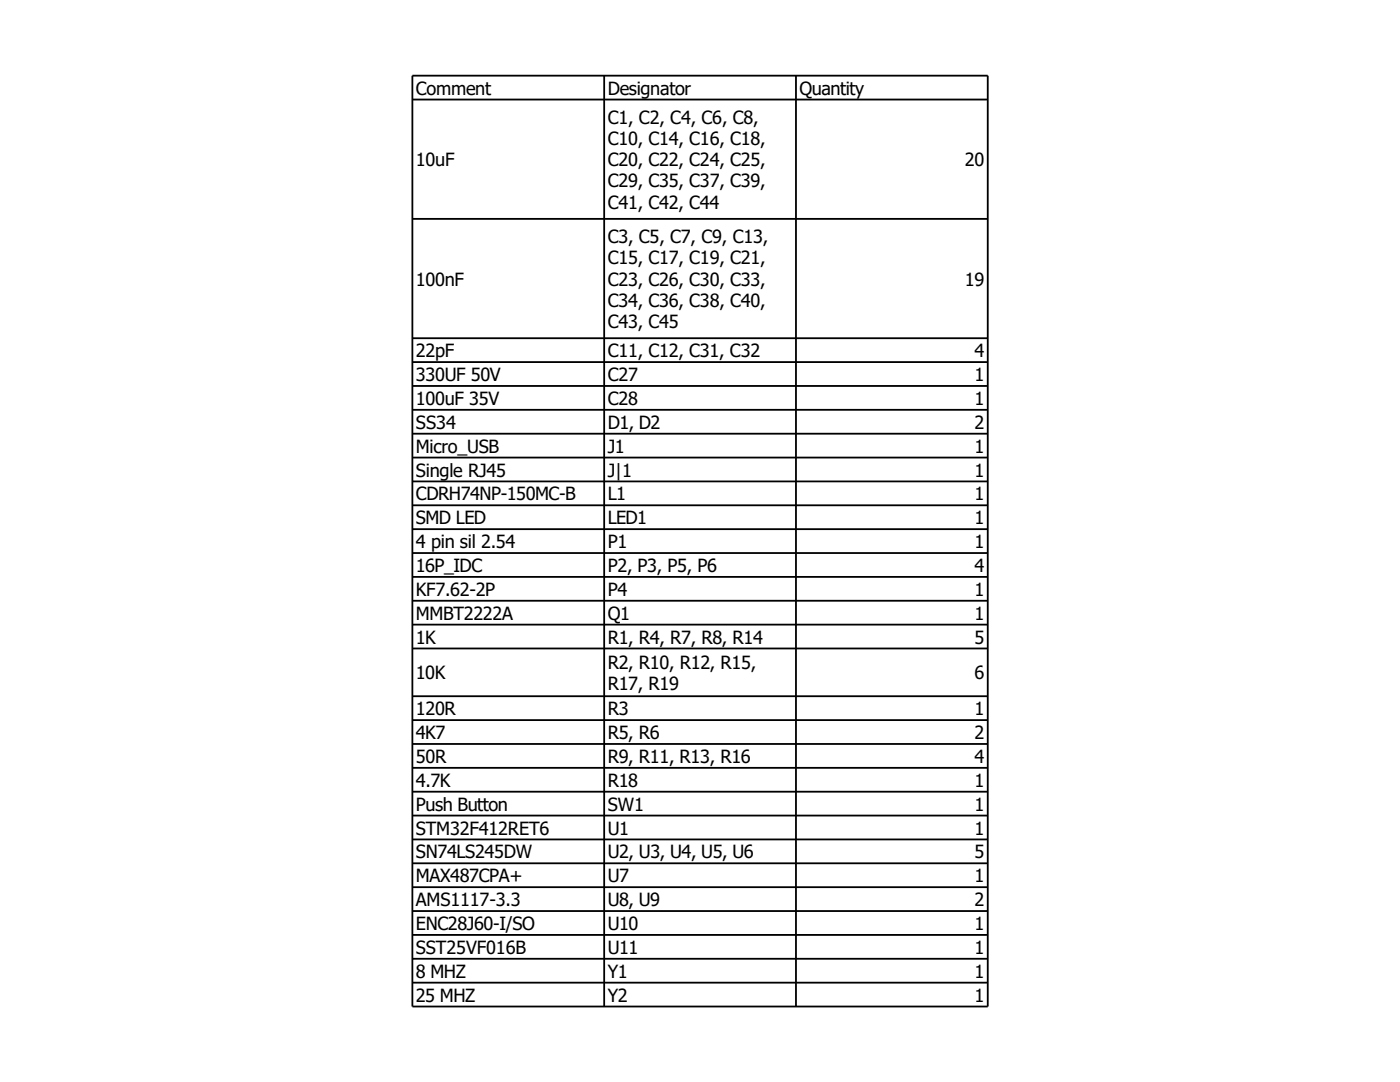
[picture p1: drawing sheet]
<svg xmlns="http://www.w3.org/2000/svg" width="279mm" height="216mm" viewBox="0 0 279 216" stroke-linecap="round" stroke-linejoin="round" font-family="sans-serif">
<defs><g id="words">
<g font-size="3.6">
<text x="83" y="18.9">Comment</text>
<text x="121.3" y="18.9">Designator</text>
<text x="159.6" y="18.9">Quantity</text>
<text x="121.3" y="24.7">C1, C2, C4, C6, C8,</text>
<text x="121.3" y="28.9">C10, C14, C16, C18,</text>
<text x="83" y="33.2">10uF</text>
<text x="121.3" y="33.2">C20, C22, C24, C25,</text>
<text x="192.5" y="33.2">20</text>
<text x="121.3" y="37.4">C29, C35, C37, C39,</text>
<text x="121.3" y="41.6">C41, C42, C44</text>
<text x="121.3" y="48.5">C3, C5, C7, C9, C13,</text>
<text x="121.3" y="52.7">C15, C17, C19, C21,</text>
<text x="83" y="57">100nF</text>
<text x="121.3" y="57">C23, C26, C30, C33,</text>
<text x="192.5" y="57">19</text>
<text x="121.3" y="61.2">C34, C36, C38, C40,</text>
<text x="121.3" y="65.4">C43, C45</text>
<text x="83" y="71.3">22pF</text>
<text x="121.3" y="71.3">C11, C12, C31, C32</text>
<text x="194.5" y="71.3">4</text>
<text x="83" y="76">330UF 50V</text>
<text x="121.3" y="76">C27</text>
<text x="194.5" y="76">1</text>
<text x="83" y="80.8">100uF 35V</text>
<text x="121.3" y="80.8">C28</text>
<text x="194.5" y="80.8">1</text>
<text x="83" y="85.6">SS34</text>
<text x="121.3" y="85.6">D1, D2</text>
<text x="194.5" y="85.6">2</text>
<text x="83" y="90.3">Micro_USB</text>
<text x="83" y="95.1">Single RJ45</text>
<text x="121.3" y="90.3">J1</text>
<text x="121.3" y="95.1">J|1</text>
<text x="194.5" y="90.3">1</text>
<text x="194.5" y="95.1">1</text>
<text x="83" y="99.8">CDRH74NP-150MC-B</text>
<text x="121.3" y="99.8">L1</text>
<text x="194.5" y="99.8">1</text>
<text x="83" y="104.6">SMD LED</text>
<text x="121.3" y="104.6">LED1</text>
<text x="194.5" y="104.6">1</text>
<text x="83" y="109.4">4 pin sil 2.54</text>
<text x="121.3" y="109.4">P1</text>
<text x="194.5" y="109.4">1</text>
<text x="83" y="114.1">16P_IDC</text>
<text x="83" y="118.9">KF7.62-2P</text>
<text x="121.3" y="114.1">P2, P3, P5, P6</text>
<text x="121.3" y="118.9">P4</text>
<text x="194.5" y="114.1">4</text>
<text x="194.5" y="118.9">1</text>
<text x="83" y="123.7">MMBT2222A</text>
<text x="121.3" y="123.7">Q1</text>
<text x="194.5" y="123.7">1</text>
<text x="83" y="128.4">1K</text>
<text x="121.3" y="128.4">R1, R4, R7, R8, R14</text>
<text x="194.5" y="128.4">5</text>
<text x="83" y="135.6">10K</text>
<text x="121.3" y="133.4">R2, R10, R12, R15,</text>
<text x="121.3" y="137.7">R17, R19</text>
<text x="194.5" y="135.6">6</text>
<text x="83" y="142.7">120R</text>
<text x="121.3" y="142.7">R3</text>
<text x="194.5" y="142.7">1</text>
<text x="83" y="147.5">4K7</text>
<text x="121.3" y="147.5">R5, R6</text>
<text x="194.5" y="147.5">2</text>
<text x="83" y="152.2">50R</text>
<text x="121.3" y="152.2">R9, R11, R13, R16</text>
<text x="194.5" y="152.2">4</text>
<text x="83" y="157">4.7K</text>
<text x="83" y="161.8">Push Button</text>
<text x="121.3" y="157">R18</text>
<text x="121.3" y="161.8">SW1</text>
<text x="194.5" y="157">1</text>
<text x="194.5" y="161.8">1</text>
<text x="83" y="166.5">STM32F412RET6</text>
<text x="121.3" y="166.5">U1</text>
<text x="194.5" y="166.5">1</text>
<text x="83" y="171.3">SN74LS245DW</text>
<text x="121.3" y="171.3">U2, U3, U4, U5, U6</text>
<text x="194.5" y="171.3">5</text>
<text x="83" y="176">MAX487CPA+</text>
<text x="121.3" y="176">U7</text>
<text x="194.5" y="176">1</text>
<text x="83" y="180.8">AMS1117-3.3</text>
<text x="83" y="185.6">ENC28J60-I/SO</text>
<text x="121.3" y="180.8">U8, U9</text>
<text x="121.3" y="185.6">U10</text>
<text x="194.5" y="180.8">2</text>
<text x="194.5" y="185.6">1</text>
<text x="83" y="190.3">SST25VF016B</text>
<text x="121.3" y="190.3">U11</text>
<text x="194.5" y="190.3">1</text>
<text x="83" y="195.1">8 MHZ</text>
<text x="121.3" y="195.1">Y1</text>
<text x="194.5" y="195.1">1</text>
<text x="83" y="199.9">25 MHZ</text>
<text x="121.3" y="199.9">Y2</text>
<text x="194.5" y="199.9">1</text>
</g>
</g></defs>
<g fill="none" stroke="#000" stroke-width=".36">
<path d="M82.3 15.1h114.8v185.7h-114.8zM82.3 19.9h114.8M120.6 15.1v185.7M158.9 15.1v185.7M82.3 43.7h114.8M82.3 67.5h114.8M82.3 72.3h114.8M82.3 77h114.8M82.3 81.8h114.8M82.3 86.5h114.8M82.3 91.3h114.8M82.3 96.1h114.8"/>
<path d="M82.3 100.8h114.8M82.3 105.6h114.8M82.3 110.4h114.8M82.3 115.1h114.8M82.3 119.9h114.8M82.3 124.6h114.8M82.3 129.4h114.8M82.3 138.9h114.8M82.3 143.7h114.8M82.3 148.5h114.8M82.3 153.2h114.8M82.3 158h114.8"/>
<path d="M82.3 162.7h114.8M82.3 167.5h114.8M82.3 172.3h114.8M82.3 177h114.8M82.3 181.8h114.8M82.3 186.6h114.8M82.3 191.3h114.8M82.3 196.1h114.8"/>
</g>
<use href="#words"/>
</svg>
